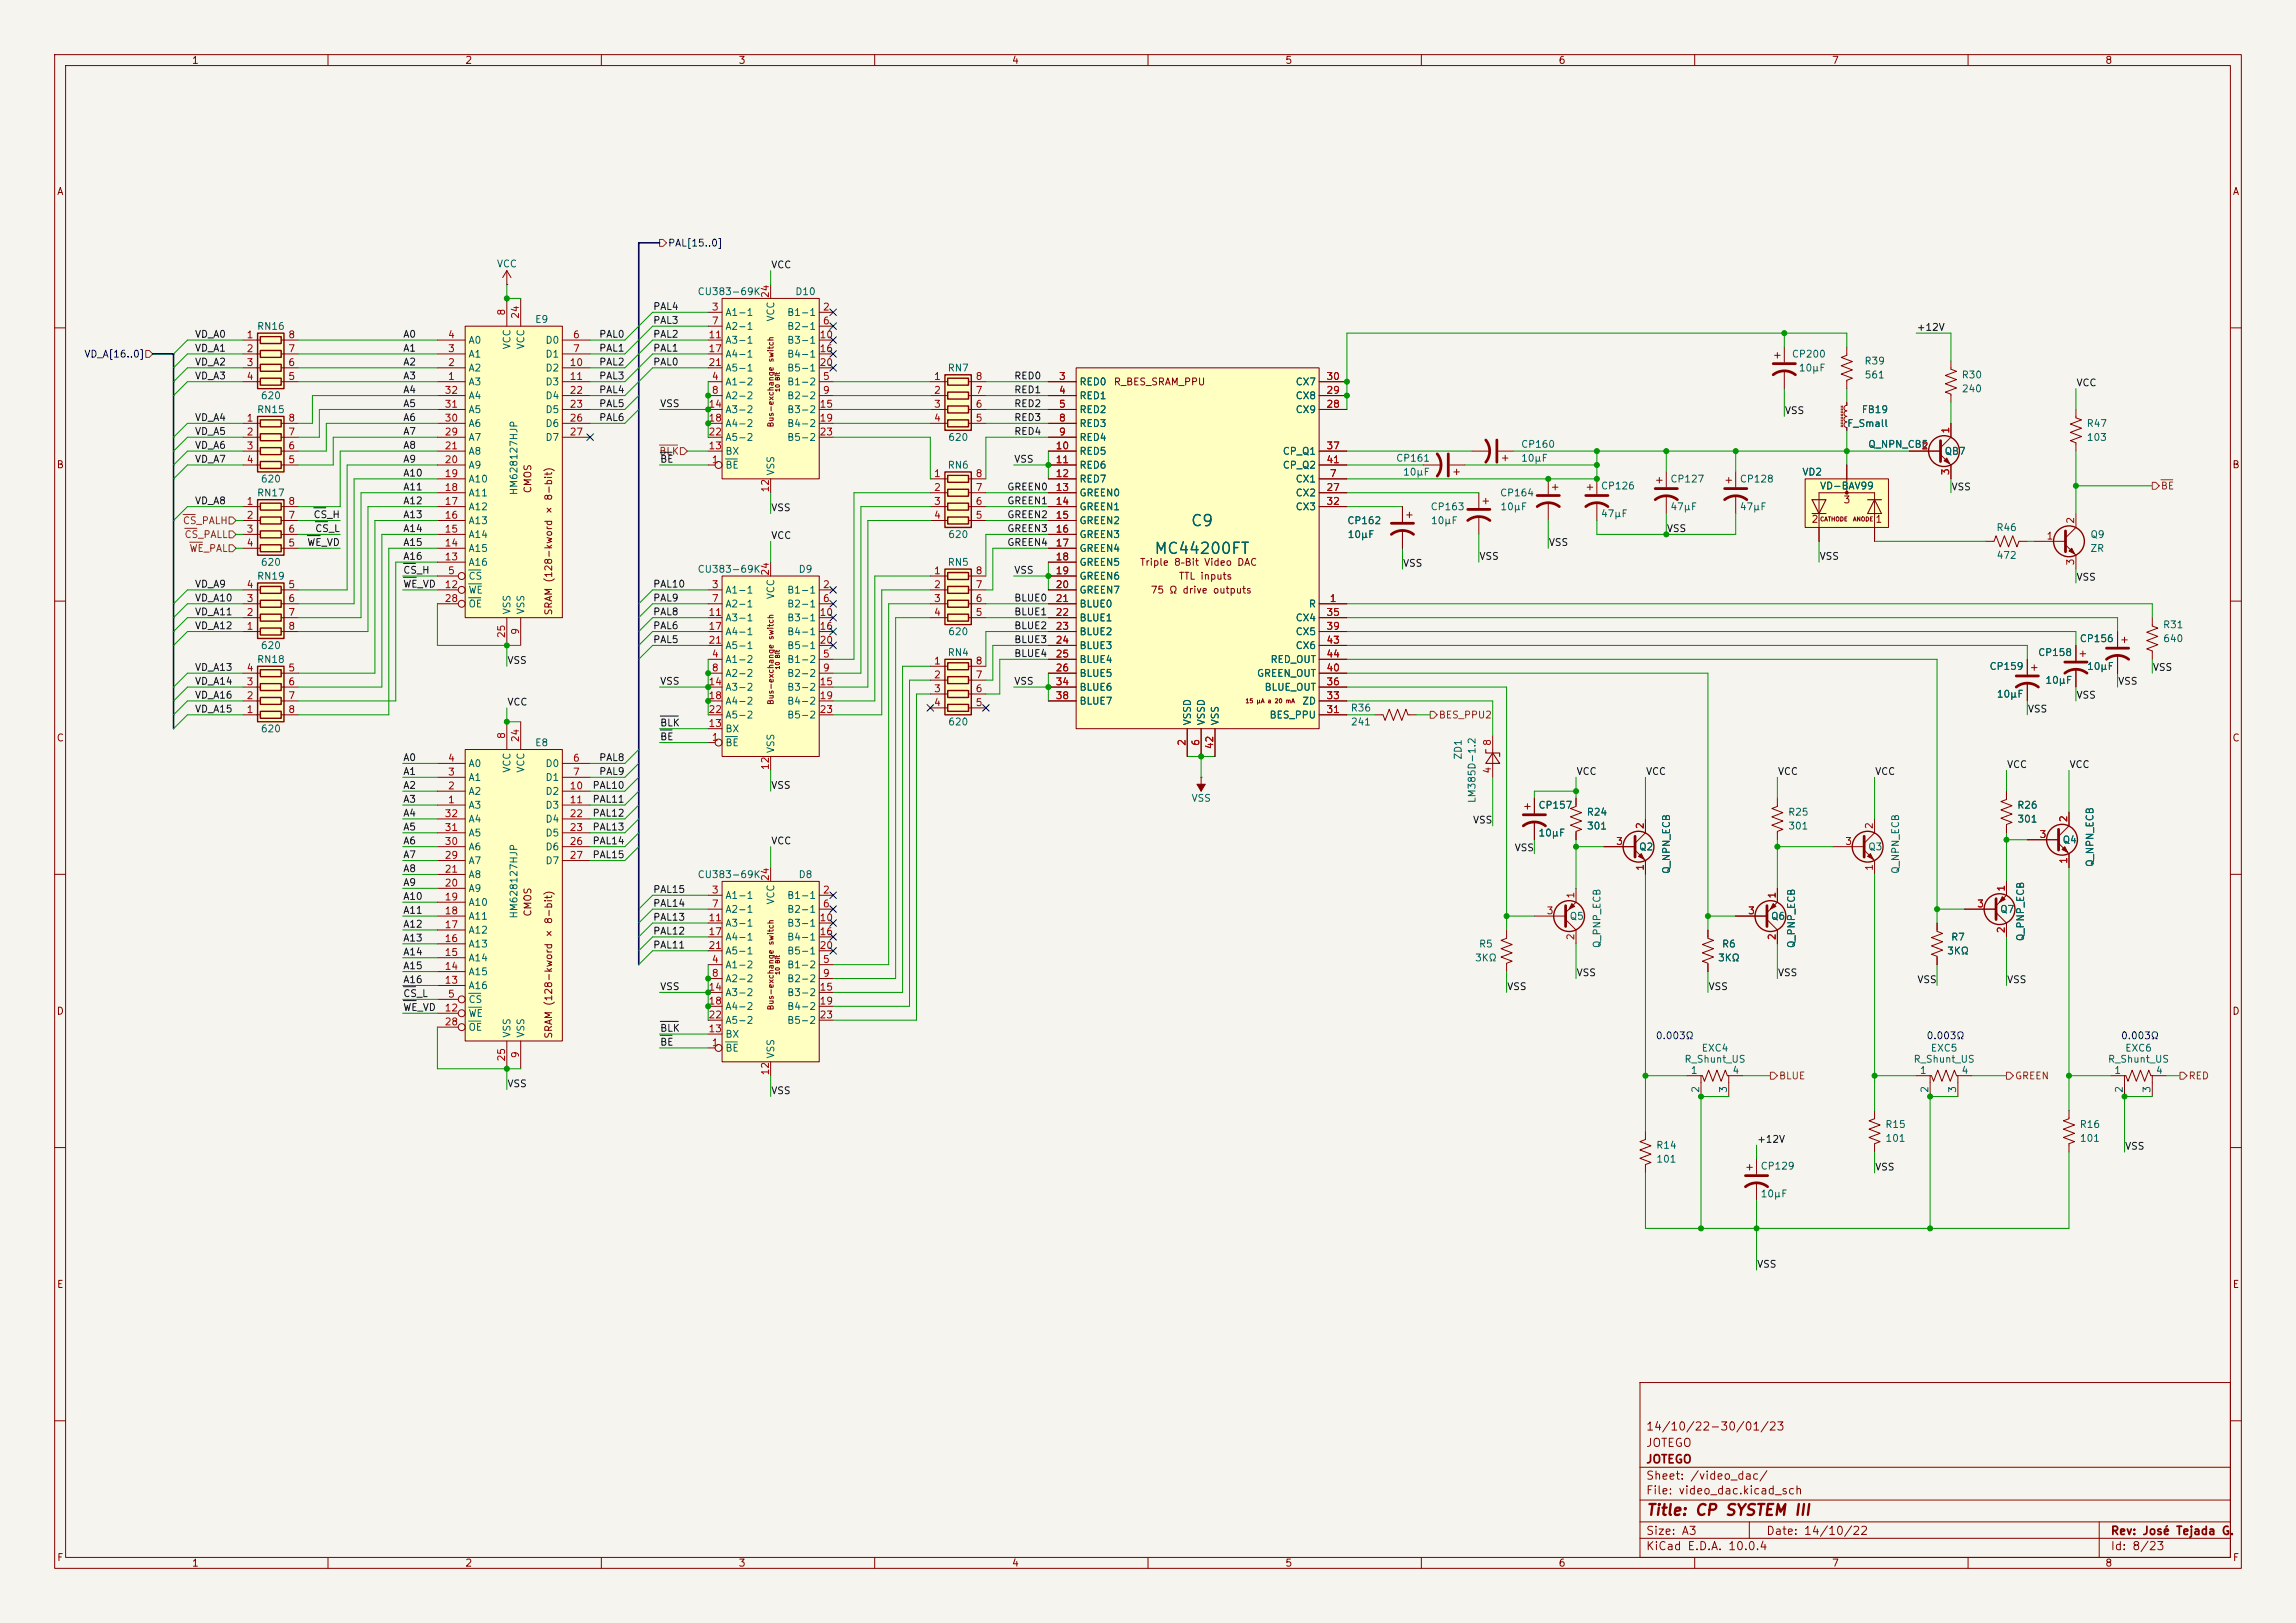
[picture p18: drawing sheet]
<svg xmlns="http://www.w3.org/2000/svg" width="420mm" height="297mm" viewBox="0 0 420 297" stroke-linecap="round" stroke-linejoin="round" font-family="sans-serif">
<defs><g id="words">
<g font-size="2" fill="#006464">
<text x="211" y="101.9">MC44200FT</text>
<text x="217.7" y="96.8">C9</text>
</g>
<text font-size="2" fill="#840000" x="301" y="277.8">Title: CP SYSTEM III</text>
<g font-size="1.5" fill="#840000">
<text x="301" y="262.1">14/10/22-30/01/23</text>
<text x="301" y="268.1">JOTEGO</text>
<text x="301" y="265.1">JOTEGO</text>
<text x="301" y="273.8">File: video_dac.kicad_sch</text>
<text x="301" y="271.1">Sheet: /video_dac/</text>
<text x="301" y="281.2">Size: A3</text>
<text x="323" y="281.2">Date: 14/10/22</text>
<text x="386" y="281.2">Rev: José Tejada G.</text>
<text x="301" y="284">KiCad E.D.A. 10.0.4</text>
<text x="386" y="284">Id: 8/23</text>
</g>
<g font-size="1.3" fill="#840000">
<text x="35" y="12">1</text>
<text x="85" y="12">2</text>
<text x="135" y="12">3</text>
<text x="185" y="12">4</text>
<text x="235" y="12">5</text>
<text x="285" y="12">6</text>
<text x="335" y="12">7</text>
<text x="385" y="12">8</text>
<text x="10.3" y="36">A</text>
<text x="408.3" y="36">A</text>
<text x="203.6" y="70.8">R_BES_SRAM_PPU</text>
<text x="10.3" y="86">B</text>
<text x="408.2" y="86">B</text>
<text x="97.5" y="90.4" transform="rotate(-90 97.5 90.4)">CMOS</text>
<text x="331.3" y="96">2</text>
<text x="337.1" y="92.4">3</text>
<text x="343" y="96">1</text>
<text x="208.4" y="103.8">Triple 8–Bit Video DAC</text>
<text x="215.5" y="106.4">TTL inputs</text>
<text x="101.3" y="112.7" transform="rotate(-90 101.3 112.7)">SRAM (128-kword × 8-bit)</text>
<text x="210.4" y="108.9">75 Ω drive outputs</text>
<text x="10.3" y="136">C</text>
<text x="408.2" y="136">C</text>
<text x="97.5" y="167.8" transform="rotate(-90 97.5 167.8)">CMOS</text>
<text x="10.3" y="186">D</text>
<text x="408.2" y="186">D</text>
<text x="101.3" y="190.2" transform="rotate(-90 101.3 190.2)">SRAM (128-kword × 8-bit)</text>
<text x="10.3" y="236">E</text>
<text x="408.3" y="236">E</text>
<text x="10.3" y="286">F</text>
<text x="35" y="287">1</text>
<text x="85" y="287">2</text>
<text x="135" y="287">3</text>
<text x="185" y="287">4</text>
<text x="235" y="287">5</text>
<text x="285" y="287">6</text>
<text x="335" y="287">7</text>
<text x="385" y="287">8</text>
<text x="408.3" y="286">F</text>
</g>
<g font-size="1.3" fill="#000084">
<text x="122.1" y="45.4">PAL[15..0]</text>
<text x="15.3" y="65.7">VD_A[16..0]</text>
</g>
<g font-size="1.3" fill="#006464">
<text x="90.8" y="49.2">VCC</text>
<text x="97.8" y="59.4">E9</text>
<text x="127.5" y="54.3">CU383-69K</text>
<text x="132.6" y="58.1">A1-1</text>
<text x="141.9" y="58.9" transform="rotate(-90 141.9 58.9)">VCC</text>
<text x="143.9" y="58.1">B1-1</text>
<text x="145.4" y="54.3">D10</text>
<text x="46.9" y="60.7">RN16</text>
<text x="85.6" y="65.7">A1</text>
<text x="85.6" y="63.2">A0</text>
<text x="93.7" y="64" transform="rotate(-90 93.7 64)">VCC</text>
<text x="96.2" y="64" transform="rotate(-90 96.2 64)">VCC</text>
<text x="99.7" y="63.2">D0</text>
<text x="99.7" y="65.7">D1</text>
<text x="132.6" y="60.7">A2-1</text>
<text x="132.6" y="63.2">A3-1</text>
<text x="132.6" y="65.7">A4-1</text>
<text x="143.9" y="60.7">B2-1</text>
<text x="143.9" y="63.2">B3-1</text>
<text x="143.9" y="65.7">B4-1</text>
<text x="327.7" y="65.7">CP200</text>
<text x="85.6" y="70.8">A3</text>
<text x="85.6" y="68.3">A2</text>
<text x="99.7" y="68.3">D2</text>
<text x="99.7" y="70.8">D3</text>
<text x="132.6" y="70.8">A1-2</text>
<text x="132.6" y="68.3">A5-1</text>
<text x="143.9" y="70.8">B1-2</text>
<text x="143.9" y="68.3">B5-1</text>
<text x="173.3" y="68.3">RN7</text>
<text x="197.4" y="70.8">RED0</text>
<text x="236.9" y="70.8">CX7</text>
<text x="328.9" y="68.3">10μF</text>
<text x="341" y="67">R39</text>
<text x="341" y="69.6">561</text>
<text x="358.7" y="69.6">R30</text>
<text x="46.9" y="75.9">RN15</text>
<text x="47.6" y="73.4">620</text>
<text x="85.6" y="75.9">A5</text>
<text x="85.6" y="73.4">A4</text>
<text x="99.7" y="73.4">D4</text>
<text x="99.7" y="75.9">D5</text>
<text x="132.6" y="73.4">A2-2</text>
<text x="132.6" y="75.9">A3-2</text>
<text x="143.9" y="73.4">B2-2</text>
<text x="143.9" y="75.9">B3-2</text>
<text x="197.4" y="73.4">RED1</text>
<text x="197.4" y="75.9">RED2</text>
<text x="236.9" y="75.9">CX9</text>
<text x="236.9" y="73.4">CX8</text>
<text x="340.4" y="75.9">FB19</text>
<text x="358.8" y="72.1">240</text>
<text x="85.6" y="83.5">A8</text>
<text x="85.6" y="81">A7</text>
<text x="85.6" y="78.4">A6</text>
<text x="99.7" y="78.4">D6</text>
<text x="99.7" y="81">D7</text>
<text x="132.6" y="83.5">BX</text>
<text x="132.6" y="78.4">A4-2</text>
<text x="132.6" y="81">A5-2</text>
<text x="143.9" y="78.4">B4-2</text>
<text x="143.9" y="81">B5-2</text>
<text x="173.3" y="81">620</text>
<text x="197.4" y="78.4">RED3</text>
<text x="197.4" y="81">RED4</text>
<text x="197.4" y="83.5">RED5</text>
<text x="234.5" y="83.5">CP_Q1</text>
<text x="278.1" y="82.3">CP160</text>
<text x="337.8" y="78.4">F_Small</text>
<text x="341.6" y="82.3">Q_NPN_CBE</text>
<text x="355.6" y="83.5">QB7</text>
<text x="381.6" y="78.4">R47</text>
<text x="381.6" y="81">103</text>
<text x="47.6" y="88.6">620</text>
<text x="85.6" y="88.6">A10</text>
<text x="85.6" y="86.1">A9</text>
<text x="132.6" y="86.1">BE</text>
<text x="141.9" y="87.1" transform="rotate(-90 141.9 87.1)">VSS</text>
<text x="173.3" y="86.1">RN6</text>
<text x="197.4" y="86.1">RED6</text>
<text x="197.4" y="88.6">RED7</text>
<text x="234.5" y="86.1">CP_Q2</text>
<text x="236.9" y="88.6">CX1</text>
<text x="255.3" y="84.8">CP161</text>
<text x="256.5" y="87.3">10μF</text>
<text x="278.1" y="84.8">10μF</text>
<text x="292.7" y="89.9">CP126</text>
<text x="305.4" y="88.6">CP127</text>
<text x="318.1" y="88.6">CP128</text>
<text x="329.6" y="87.3">VD2</text>
<text x="332.8" y="89.9">VD-BAV99</text>
<text x="46.9" y="91.1">RN17</text>
<text x="85.6" y="93.7">A12</text>
<text x="85.6" y="91.1">A11</text>
<text x="95" y="90.7" transform="rotate(-90 95 90.7)">HM628127HJP</text>
<text x="197.4" y="91.1">GREEN0</text>
<text x="197.4" y="93.7">GREEN1</text>
<text x="236.9" y="91.1">CX2</text>
<text x="236.9" y="93.7">CX3</text>
<text x="261.6" y="93.7">CP163</text>
<text x="274.3" y="91.1">CP164</text>
<text x="274.3" y="93.7">10μF</text>
<text x="292.7" y="95">47μF</text>
<text x="305.4" y="93.7">47μF</text>
<text x="318.1" y="93.7">47μF</text>
<text x="85.6" y="101.3">A15</text>
<text x="85.6" y="98.8">A14</text>
<text x="85.6" y="96.2">A13</text>
<text x="173.3" y="98.8">620</text>
<text x="197.4" y="96.2">GREEN2</text>
<text x="197.4" y="98.8">GREEN3</text>
<text x="197.4" y="101.3">GREEN4</text>
<text x="246.3" y="96.2">CP162</text>
<text x="246.4" y="98.8">10μF</text>
<text x="261.6" y="96.2">10μF</text>
<text x="365.1" y="97.5">R46</text>
<text x="382.3" y="101.3">ZR</text>
<text x="382.3" y="98.8">Q9</text>
<text x="46.9" y="106.4">RN19</text>
<text x="47.6" y="103.8">620</text>
<text x="85.6" y="106.4">CS</text>
<text x="85.6" y="103.8">A16</text>
<text x="127.5" y="105.1">CU383-69K</text>
<text x="146" y="105.1">D9</text>
<text x="173.3" y="103.8">RN5</text>
<text x="197.4" y="103.8">GREEN5</text>
<text x="197.4" y="106.4">GREEN6</text>
<text x="365.1" y="102.6">472</text>
<text x="85.6" y="108.9">WE</text>
<text x="85.6" y="111.5">OE</text>
<text x="93.7" y="112.5" transform="rotate(-90 93.7 112.5)">VSS</text>
<text x="96.2" y="112.5" transform="rotate(-90 96.2 112.5)">VSS</text>
<text x="132.6" y="108.9">A1-1</text>
<text x="132.6" y="111.5">A2-1</text>
<text x="141.9" y="109.7" transform="rotate(-90 141.9 109.7)">VCC</text>
<text x="143.9" y="108.9">B1-1</text>
<text x="143.9" y="111.5">B2-1</text>
<text x="197.4" y="108.9">GREEN7</text>
<text x="197.4" y="111.5">BLUE0</text>
<text x="239.3" y="111.5">R</text>
<text x="47.6" y="119.1">620</text>
<text x="132.6" y="114">A3-1</text>
<text x="132.6" y="116.5">A4-1</text>
<text x="132.6" y="119.1">A5-1</text>
<text x="143.9" y="114">B3-1</text>
<text x="143.9" y="116.5">B4-1</text>
<text x="143.9" y="119.1">B5-1</text>
<text x="173.3" y="116.5">620</text>
<text x="197.4" y="114">BLUE1</text>
<text x="197.4" y="116.5">BLUE2</text>
<text x="197.4" y="119.1">BLUE3</text>
<text x="236.9" y="114">CX4</text>
<text x="236.9" y="116.5">CX5</text>
<text x="236.9" y="119.1">CX6</text>
<text x="380.3" y="117.8">CP156</text>
<text x="395.6" y="115.3">R31</text>
<text x="395.6" y="117.8">640</text>
<text x="46.9" y="121.6">RN18</text>
<text x="132.6" y="121.6">A1-2</text>
<text x="132.6" y="124.2">A2-2</text>
<text x="143.9" y="121.6">B1-2</text>
<text x="143.9" y="124.2">B2-2</text>
<text x="173.3" y="120.4">RN4</text>
<text x="197.4" y="121.6">BLUE4</text>
<text x="197.4" y="124.2">BLUE5</text>
<text x="229.8" y="124.2">GREEN_OUT</text>
<text x="232.3" y="121.6">RED_OUT</text>
<text x="363.8" y="122.9">CP159</text>
<text x="372.7" y="120.4">CP158</text>
<text x="374" y="125.4">10μF</text>
<text x="381.7" y="122.9">10μF</text>
<text x="132.6" y="126.7">A3-2</text>
<text x="132.6" y="129.2">A4-2</text>
<text x="132.6" y="131.8">A5-2</text>
<text x="143.9" y="126.7">B3-2</text>
<text x="143.9" y="129.2">B4-2</text>
<text x="143.9" y="131.8">B5-2</text>
<text x="197.4" y="126.7">BLUE6</text>
<text x="197.4" y="129.2">BLUE7</text>
<text x="231.2" y="126.7">BLUE_OUT</text>
<text x="232.1" y="131.8">BES_PPU</text>
<text x="238.1" y="129.2">ZD</text>
<text x="247" y="130.5">R36</text>
<text x="365.2" y="128">10μF</text>
<text x="47.6" y="134.3">620</text>
<text x="97.8" y="136.9">E8</text>
<text x="132.6" y="136.9">BE</text>
<text x="132.6" y="134.3">BX</text>
<text x="141.9" y="137.9" transform="rotate(-90 141.9 137.9)">VSS</text>
<text x="173.3" y="133.1">620</text>
<text x="218.1" y="132.8" transform="rotate(-90 218.1 132.8)">VSSD</text>
<text x="220.7" y="132.8" transform="rotate(-90 220.7 132.8)">VSSD</text>
<text x="223.2" y="132.8" transform="rotate(-90 223.2 132.8)">VSS</text>
<text x="247" y="133.1">241</text>
<text x="85.6" y="143.2">A1</text>
<text x="85.6" y="140.7">A0</text>
<text x="93.7" y="141.5" transform="rotate(-90 93.7 141.5)">VCC</text>
<text x="96.2" y="141.5" transform="rotate(-90 96.2 141.5)">VCC</text>
<text x="99.7" y="140.7">D0</text>
<text x="99.7" y="143.2">D1</text>
<text x="267.7" y="139.1" transform="rotate(-90 267.7 139.1)">ZD1</text>
<text x="85.6" y="148.3">A3</text>
<text x="85.6" y="145.8">A2</text>
<text x="99.7" y="145.8">D2</text>
<text x="99.7" y="148.3">D3</text>
<text x="217.9" y="147">VSS</text>
<text x="270.2" y="147.1" transform="rotate(-90 270.2 147.1)">LM385D-1.2</text>
<text x="281.3" y="148.3">CP157</text>
<text x="290.2" y="149.6">R24</text>
<text x="327" y="149.6">R25</text>
<text x="368.9" y="148.3">R26</text>
<text x="85.6" y="155.9">A6</text>
<text x="85.6" y="153.4">A5</text>
<text x="85.6" y="150.8">A4</text>
<text x="99.7" y="150.8">D4</text>
<text x="99.7" y="153.4">D5</text>
<text x="99.7" y="155.9">D6</text>
<text x="281.3" y="153.4">10μF</text>
<text x="290.2" y="152.1">301</text>
<text x="299.7" y="155.9">Q2</text>
<text x="327" y="152.1">301</text>
<text x="341.6" y="155.9">Q3</text>
<text x="368.9" y="150.8">301</text>
<text x="377.2" y="154.6">Q4</text>
<text x="85.6" y="161">A8</text>
<text x="85.6" y="158.5">A7</text>
<text x="99.7" y="158.5">D7</text>
<text x="127.5" y="161">CU383-69K</text>
<text x="146" y="161">D8</text>
<text x="305.8" y="160" transform="rotate(-90 305.8 160)">Q_NPN_ECB</text>
<text x="347.7" y="160" transform="rotate(-90 347.7 160)">Q_NPN_ECB</text>
<text x="383.2" y="158.7" transform="rotate(-90 383.2 158.7)">Q_NPN_ECB</text>
<text x="85.6" y="166.1">A10</text>
<text x="85.6" y="163.5">A9</text>
<text x="132.6" y="164.8">A1-1</text>
<text x="132.6" y="167.3">A2-1</text>
<text x="141.9" y="165.6" transform="rotate(-90 141.9 165.6)">VCC</text>
<text x="143.9" y="164.8">B1-1</text>
<text x="143.9" y="167.3">B2-1</text>
<text x="365.8" y="167.3">Q7</text>
<text x="85.6" y="173.7">A13</text>
<text x="85.6" y="171.2">A12</text>
<text x="85.6" y="168.6">A11</text>
<text x="95" y="168.2" transform="rotate(-90 95 168.2)">HM628127HJP</text>
<text x="132.6" y="169.9">A3-1</text>
<text x="132.6" y="172.4">A4-1</text>
<text x="143.9" y="169.9">B3-1</text>
<text x="143.9" y="172.4">B4-1</text>
<text x="270.4" y="173.7">R5</text>
<text x="287" y="168.6">Q5</text>
<text x="293.1" y="173.6" transform="rotate(-90 293.1 173.6)">Q_PNP_ECB</text>
<text x="314.9" y="173.7">R6</text>
<text x="323.9" y="168.6">Q6</text>
<text x="328.6" y="173.6" transform="rotate(-90 328.6 173.6)">Q_PNP_ECB</text>
<text x="356.8" y="172.4">R7</text>
<text x="370.5" y="172.3" transform="rotate(-90 370.5 172.3)">Q_PNP_ECB</text>
<text x="85.6" y="178.8">A15</text>
<text x="85.6" y="176.2">A14</text>
<text x="132.6" y="177.5">A1-2</text>
<text x="132.6" y="175">A5-1</text>
<text x="143.9" y="177.5">B1-2</text>
<text x="143.9" y="175">B5-1</text>
<text x="269.7" y="176.2">3KΩ</text>
<text x="314.2" y="176.2">3KΩ</text>
<text x="356.1" y="175">3KΩ</text>
<text x="85.6" y="183.9">CS</text>
<text x="85.6" y="181.3">A16</text>
<text x="132.6" y="180">A2-2</text>
<text x="132.6" y="182.6">A3-2</text>
<text x="132.6" y="185.1">A4-2</text>
<text x="143.9" y="180">B2-2</text>
<text x="143.9" y="182.6">B3-2</text>
<text x="143.9" y="185.1">B4-2</text>
<text x="85.6" y="186.4">WE</text>
<text x="85.6" y="188.9">OE</text>
<text x="93.7" y="190" transform="rotate(-90 93.7 190)">VSS</text>
<text x="96.2" y="190" transform="rotate(-90 96.2 190)">VSS</text>
<text x="132.6" y="190.2">BX</text>
<text x="132.6" y="187.7">A5-2</text>
<text x="143.9" y="187.7">B5-2</text>
<text x="132.6" y="192.7">BE</text>
<text x="141.9" y="193.8" transform="rotate(-90 141.9 193.8)">VSS</text>
<text x="308" y="194.8">R_Shunt_US</text>
<text x="309.2" y="196.8">1</text>
<text x="311.2" y="192.7">EXC4</text>
<text x="316.8" y="196.8">4</text>
<text x="349.9" y="194.8">R_Shunt_US</text>
<text x="351.1" y="196.8">1</text>
<text x="353.1" y="192.7">EXC5</text>
<text x="358.7" y="196.8">4</text>
<text x="385.5" y="194.8">R_Shunt_US</text>
<text x="386.6" y="196.8">1</text>
<text x="388.6" y="192.7">EXC6</text>
<text x="394.3" y="196.8">4</text>
<text x="311.1" y="200.1" transform="rotate(-90 311.1 200.1)">2</text>
<text x="316.2" y="200.1" transform="rotate(-90 316.2 200.1)">3</text>
<text x="353" y="200.1" transform="rotate(-90 353 200.1)">2</text>
<text x="358.1" y="200.1" transform="rotate(-90 358.1 200.1)">3</text>
<text x="388.6" y="200.1" transform="rotate(-90 388.6 200.1)">2</text>
<text x="393.7" y="200.1" transform="rotate(-90 393.7 200.1)">3</text>
<text x="344.8" y="206.7">R15</text>
<text x="344.8" y="209.3">101</text>
<text x="380.3" y="206.7">R16</text>
<text x="380.4" y="209.3">101</text>
<text x="302.9" y="210.5">R14</text>
<text x="302.9" y="213.1">101</text>
<text x="322" y="214.3">CP129</text>
<text x="322" y="219.4">10μF</text>
</g>
<g font-size="1.3" fill="#0f0f0f">
<text x="141" y="49.4">VCC</text>
<text x="119.4" y="59.6">PAL3</text>
<text x="119.4" y="57">PAL4</text>
<text x="35.6" y="62.1">VD_A0</text>
<text x="35.6" y="64.6">VD_A1</text>
<text x="73.7" y="64.6">A1</text>
<text x="73.7" y="62.1">A0</text>
<text x="109.5" y="64.6">PAL1</text>
<text x="109.5" y="62.1">PAL0</text>
<text x="119.4" y="64.6">PAL1</text>
<text x="119.4" y="62.1">PAL2</text>
<text x="350.5" y="60.8">+12V</text>
<text x="35.6" y="69.7">VD_A3</text>
<text x="35.6" y="67.2">VD_A2</text>
<text x="73.7" y="69.7">A3</text>
<text x="73.7" y="67.2">A2</text>
<text x="109.5" y="67.2">PAL2</text>
<text x="109.5" y="69.7">PAL3</text>
<text x="119.4" y="67.2">PAL0</text>
<text x="185.4" y="69.7">RED0</text>
<text x="379.7" y="71">VCC</text>
<text x="35.6" y="77.3">VD_A4</text>
<text x="73.7" y="77.3">A6</text>
<text x="73.7" y="74.8">A5</text>
<text x="73.7" y="72.3">A4</text>
<text x="109.5" y="77.3">PAL6</text>
<text x="109.5" y="74.8">PAL5</text>
<text x="109.5" y="72.3">PAL4</text>
<text x="120.6" y="74.8">VSS</text>
<text x="185.4" y="72.3">RED1</text>
<text x="185.4" y="77.3">RED3</text>
<text x="185.4" y="74.8">RED2</text>
<text x="326.4" y="76.1">VSS</text>
<text x="35.6" y="79.9">VD_A5</text>
<text x="35.6" y="82.4">VD_A6</text>
<text x="73.7" y="82.4">A8</text>
<text x="73.7" y="79.9">A7</text>
<text x="185.4" y="79.9">RED4</text>
<text x="35.6" y="85">VD_A7</text>
<text x="73.7" y="87.5">A10</text>
<text x="73.7" y="85">A9</text>
<text x="120.6" y="85">BE</text>
<text x="185.4" y="85">VSS</text>
<text x="35.6" y="92.6">VD_A8</text>
<text x="57.2" y="95.1">CS_H</text>
<text x="73.7" y="92.6">A12</text>
<text x="73.7" y="95.1">A13</text>
<text x="73.7" y="90">A11</text>
<text x="141" y="93.9">VSS</text>
<text x="184.1" y="95.1">GREEN2</text>
<text x="184.1" y="92.6">GREEN1</text>
<text x="184.1" y="90">GREEN0</text>
<text x="356.9" y="90">VSS</text>
<text x="56.1" y="100.2">WE_VD</text>
<text x="57.6" y="97.7">CS_L</text>
<text x="73.7" y="100.2">A15</text>
<text x="73.7" y="97.7">A14</text>
<text x="141" y="98.9">VCC</text>
<text x="184.1" y="97.7">GREEN3</text>
<text x="184.1" y="100.2">GREEN4</text>
<text x="283.2" y="100.2">VSS</text>
<text x="304.8" y="97.7">VSS</text>
<text x="35.6" y="107.8">VD_A9</text>
<text x="73.7" y="107.8">WE_VD</text>
<text x="73.7" y="105.3">CS_H</text>
<text x="73.7" y="102.7">A16</text>
<text x="119.4" y="107.8">PAL10</text>
<text x="185.4" y="105.3">VSS</text>
<text x="256.5" y="104">VSS</text>
<text x="270.5" y="102.7">VSS</text>
<text x="332.7" y="102.7">VSS</text>
<text x="379.7" y="106.6">VSS</text>
<text x="35.6" y="110.4">VD_A10</text>
<text x="35.6" y="112.9">VD_A11</text>
<text x="119.4" y="112.9">PAL8</text>
<text x="119.4" y="110.4">PAL9</text>
<text x="185.4" y="110.4">BLUE0</text>
<text x="185.4" y="112.9">BLUE1</text>
<text x="35.6" y="115.4">VD_A12</text>
<text x="119.4" y="115.4">PAL6</text>
<text x="119.4" y="118">PAL5</text>
<text x="185.4" y="115.4">BLUE2</text>
<text x="185.4" y="118">BLUE3</text>
<text x="35.6" y="125.6">VD_A14</text>
<text x="35.6" y="123.1">VD_A13</text>
<text x="92.7" y="121.8">VSS</text>
<text x="120.6" y="125.6">VSS</text>
<text x="185.4" y="125.6">VSS</text>
<text x="185.4" y="120.5">BLUE4</text>
<text x="387.3" y="125.6">VSS</text>
<text x="393.7" y="123.1">VSS</text>
<text x="35.6" y="130.7">VD_A15</text>
<text x="35.6" y="128.1">VD_A16</text>
<text x="92.7" y="129.4">VCC</text>
<text x="370.8" y="130.7">VSS</text>
<text x="379.7" y="128.1">VSS</text>
<text x="120.6" y="135.8">BE</text>
<text x="120.6" y="133.2">BLK</text>
<text x="73.7" y="142.1">A1</text>
<text x="73.7" y="139.6">A0</text>
<text x="109.5" y="139.6">PAL8</text>
<text x="109.5" y="142.1">PAL9</text>
<text x="288.3" y="142.1">VCC</text>
<text x="301" y="142.1">VCC</text>
<text x="325.1" y="142.1">VCC</text>
<text x="342.9" y="142.1">VCC</text>
<text x="367" y="140.8">VCC</text>
<text x="378.5" y="140.8">VCC</text>
<text x="73.7" y="147.2">A3</text>
<text x="73.7" y="149.7">A4</text>
<text x="73.7" y="144.7">A2</text>
<text x="108.3" y="144.7">PAL10</text>
<text x="108.3" y="149.7">PAL12</text>
<text x="108.3" y="147.2">PAL11</text>
<text x="141" y="144.7">VSS</text>
<text x="73.7" y="152.3">A5</text>
<text x="73.7" y="154.8">A6</text>
<text x="108.3" y="154.8">PAL14</text>
<text x="108.3" y="152.3">PAL13</text>
<text x="141" y="154.8">VCC</text>
<text x="269.3" y="151">VSS</text>
<text x="73.7" y="159.9">A8</text>
<text x="73.7" y="157.4">A7</text>
<text x="108.3" y="157.4">PAL15</text>
<text x="277" y="156.1">VSS</text>
<text x="73.7" y="165">A10</text>
<text x="73.7" y="162.4">A9</text>
<text x="73.7" y="167.5">A11</text>
<text x="119.4" y="166.2">PAL14</text>
<text x="119.4" y="163.7">PAL15</text>
<text x="73.7" y="172.6">A13</text>
<text x="73.7" y="170.1">A12</text>
<text x="119.4" y="173.9">PAL11</text>
<text x="119.4" y="168.8">PAL13</text>
<text x="119.4" y="171.3">PAL12</text>
<text x="73.7" y="177.7">A15</text>
<text x="73.7" y="175.1">A14</text>
<text x="288.3" y="178.9">VSS</text>
<text x="325.1" y="178.9">VSS</text>
<text x="73.7" y="180.2">A16</text>
<text x="73.7" y="185.3">WE_VD</text>
<text x="73.7" y="182.8">CS_L</text>
<text x="120.6" y="181.5">VSS</text>
<text x="275.6" y="181.5">VSS</text>
<text x="312.4" y="181.5">VSS</text>
<text x="350.6" y="180.2">VSS</text>
<text x="367" y="180.2">VSS</text>
<text x="120.6" y="191.6">BE</text>
<text x="120.6" y="189.1">BLK</text>
<text x="92.7" y="199.3">VSS</text>
<text x="141" y="200.5">VSS</text>
<text x="321.3" y="209.4">+12V</text>
<text x="342.9" y="214.5">VSS</text>
<text x="388.6" y="210.7">VSS</text>
<text x="321.3" y="232.3">VSS</text>
</g>
<g font-size="1.3" fill="#a90000">
<text x="92.7" y="57.9" transform="rotate(-90 92.7 57.9)">8</text>
<text x="95.2" y="58.5" transform="rotate(-90 95.2 58.5)">24</text>
<text x="130.1" y="57.1">3</text>
<text x="130.1" y="59.7">7</text>
<text x="140.9" y="54.7" transform="rotate(-90 140.9 54.7)">24</text>
<text x="150.4" y="57.1">2</text>
<text x="150.4" y="59.7">6</text>
<text x="45" y="62.2">1</text>
<text x="45" y="64.7">2</text>
<text x="52.6" y="64.7">7</text>
<text x="52.6" y="62.2">8</text>
<text x="81.8" y="64.7">3</text>
<text x="81.8" y="62.2">4</text>
<text x="104.7" y="62.2">6</text>
<text x="104.7" y="64.7">7</text>
<text x="129.5" y="62.2">11</text>
<text x="129.5" y="64.7">17</text>
<text x="149.8" y="62.2">10</text>
<text x="149.8" y="64.7">16</text>
<text x="45" y="67.3">3</text>
<text x="45" y="69.8">4</text>
<text x="52.6" y="69.8">5</text>
<text x="52.6" y="67.3">6</text>
<text x="81.8" y="69.8">1</text>
<text x="81.8" y="67.3">2</text>
<text x="104.1" y="67.3">10</text>
<text x="104.1" y="69.8">11</text>
<text x="129.5" y="67.3">21</text>
<text x="130.1" y="69.8">4</text>
<text x="149.8" y="67.3">20</text>
<text x="150.4" y="69.8">5</text>
<text x="170.7" y="69.8">1</text>
<text x="178.4" y="69.8">8</text>
<text x="193.6" y="69.8">3</text>
<text x="242.5" y="69.8">30</text>
<text x="45" y="77.4">1</text>
<text x="52.6" y="77.4">8</text>
<text x="81.2" y="77.4">30</text>
<text x="81.2" y="74.9">31</text>
<text x="81.2" y="72.4">32</text>
<text x="104.1" y="72.4">22</text>
<text x="104.1" y="74.9">23</text>
<text x="104.1" y="77.4">26</text>
<text x="129.5" y="74.9">14</text>
<text x="129.5" y="77.4">18</text>
<text x="130.1" y="72.4">8</text>
<text x="149.8" y="74.9">15</text>
<text x="149.8" y="77.4">19</text>
<text x="150.4" y="72.4">9</text>
<text x="170.7" y="72.4">2</text>
<text x="170.7" y="74.9">3</text>
<text x="170.7" y="77.4">4</text>
<text x="178.4" y="77.4">5</text>
<text x="178.4" y="74.9">6</text>
<text x="178.4" y="72.4">7</text>
<text x="193.6" y="72.4">4</text>
<text x="193.6" y="74.9">5</text>
<text x="193.6" y="77.4">8</text>
<text x="242.5" y="74.9">28</text>
<text x="242.5" y="72.4">29</text>
<text x="45" y="80">2</text>
<text x="45" y="82.5">3</text>
<text x="52.6" y="82.5">6</text>
<text x="52.6" y="80">7</text>
<text x="81.2" y="82.5">21</text>
<text x="81.2" y="80">29</text>
<text x="104.1" y="80">27</text>
<text x="129.5" y="82.5">13</text>
<text x="129.5" y="80">22</text>
<text x="149.8" y="80">23</text>
<text x="193" y="82.5">10</text>
<text x="193.6" y="80">9</text>
<text x="242.5" y="82.5">37</text>
<text x="351.4" y="82.5">2</text>
<text x="356.8" y="79.4" transform="rotate(-90 356.8 79.4)">1</text>
<text x="45" y="85.1">4</text>
<text x="52.6" y="85.1">5</text>
<text x="81.2" y="87.6">19</text>
<text x="81.2" y="85.1">20</text>
<text x="130.1" y="85.1">1</text>
<text x="170.7" y="87.6">1</text>
<text x="178.4" y="87.6">8</text>
<text x="193" y="85.1">11</text>
<text x="193" y="87.6">12</text>
<text x="242.5" y="85.1">41</text>
<text x="243.1" y="87.6">7</text>
<text x="356.8" y="87.1" transform="rotate(-90 356.8 87.1)">3</text>
<text x="45" y="92.7">1</text>
<text x="45" y="95.2">2</text>
<text x="52.6" y="95.2">7</text>
<text x="52.6" y="92.7">8</text>
<text x="81.2" y="95.2">16</text>
<text x="81.2" y="92.7">17</text>
<text x="81.2" y="90.1">18</text>
<text x="140.9" y="90.2" transform="rotate(-90 140.9 90.2)">12</text>
<text x="170.7" y="90.1">2</text>
<text x="170.7" y="92.7">3</text>
<text x="170.7" y="95.2">4</text>
<text x="178.4" y="95.2">5</text>
<text x="178.4" y="92.7">6</text>
<text x="178.4" y="90.1">7</text>
<text x="193" y="90.1">13</text>
<text x="193" y="92.7">14</text>
<text x="193" y="95.2">15</text>
<text x="242.5" y="90.1">27</text>
<text x="242.5" y="92.7">32</text>
<text x="379.7" y="96" transform="rotate(-90 379.7 96)">2</text>
<text x="45" y="97.8">3</text>
<text x="45" y="100.3">4</text>
<text x="52.6" y="100.3">5</text>
<text x="52.6" y="97.8">6</text>
<text x="81.2" y="100.3">14</text>
<text x="81.2" y="97.8">15</text>
<text x="193" y="97.8">16</text>
<text x="193" y="100.3">17</text>
<text x="374.3" y="99">1</text>
<text x="45" y="107.9">4</text>
<text x="52.6" y="107.9">5</text>
<text x="81.2" y="107.9">12</text>
<text x="81.2" y="102.8">13</text>
<text x="81.8" y="105.4">5</text>
<text x="130.1" y="107.9">3</text>
<text x="140.9" y="105.5" transform="rotate(-90 140.9 105.5)">24</text>
<text x="150.4" y="107.9">2</text>
<text x="170.7" y="105.4">1</text>
<text x="170.7" y="107.9">2</text>
<text x="178.4" y="107.9">7</text>
<text x="178.4" y="105.4">8</text>
<text x="193" y="102.8">18</text>
<text x="193" y="105.4">19</text>
<text x="193" y="107.9">20</text>
<text x="379.7" y="103.6" transform="rotate(-90 379.7 103.6)">3</text>
<text x="45" y="113">2</text>
<text x="45" y="110.5">3</text>
<text x="52.6" y="110.5">6</text>
<text x="52.6" y="113">7</text>
<text x="81.2" y="110.5">28</text>
<text x="129.5" y="113">11</text>
<text x="130.1" y="110.5">7</text>
<text x="149.8" y="113">10</text>
<text x="150.4" y="110.5">6</text>
<text x="170.7" y="110.5">3</text>
<text x="170.7" y="113">4</text>
<text x="178.4" y="113">5</text>
<text x="178.4" y="110.5">6</text>
<text x="193" y="110.5">21</text>
<text x="193" y="113">22</text>
<text x="242.5" y="113">35</text>
<text x="243.1" y="110.5">1</text>
<text x="45" y="115.5">1</text>
<text x="52.6" y="115.5">8</text>
<text x="92.7" y="116.9" transform="rotate(-90 92.7 116.9)">25</text>
<text x="95.2" y="116.3" transform="rotate(-90 95.2 116.3)">9</text>
<text x="129.5" y="115.5">17</text>
<text x="129.5" y="118.1">21</text>
<text x="149.8" y="115.5">16</text>
<text x="149.8" y="118.1">20</text>
<text x="193" y="115.5">23</text>
<text x="193" y="118.1">24</text>
<text x="242.5" y="115.5">39</text>
<text x="242.5" y="118.1">43</text>
<text x="45" y="125.7">3</text>
<text x="45" y="123.2">4</text>
<text x="52.6" y="123.2">5</text>
<text x="52.6" y="125.7">6</text>
<text x="129.5" y="125.7">14</text>
<text x="130.1" y="120.6">4</text>
<text x="130.1" y="123.2">8</text>
<text x="149.8" y="125.7">15</text>
<text x="150.4" y="120.6">5</text>
<text x="150.4" y="123.2">9</text>
<text x="170.7" y="121.9">1</text>
<text x="170.7" y="124.4">2</text>
<text x="178.4" y="124.4">7</text>
<text x="178.4" y="121.9">8</text>
<text x="193" y="120.6">25</text>
<text x="193" y="123.2">26</text>
<text x="193" y="125.7">34</text>
<text x="242.5" y="125.7">36</text>
<text x="242.5" y="123.2">40</text>
<text x="242.5" y="120.6">44</text>
<text x="45" y="130.8">1</text>
<text x="45" y="128.2">2</text>
<text x="52.6" y="128.2">7</text>
<text x="52.6" y="130.8">8</text>
<text x="129.5" y="128.2">18</text>
<text x="129.5" y="130.8">22</text>
<text x="149.8" y="128.2">19</text>
<text x="149.8" y="130.8">23</text>
<text x="170.7" y="127">3</text>
<text x="170.7" y="129.5">4</text>
<text x="178.4" y="129.5">5</text>
<text x="178.4" y="127">6</text>
<text x="193" y="128.2">38</text>
<text x="242.5" y="130.8">31</text>
<text x="242.5" y="128.2">33</text>
<text x="92.7" y="135.3" transform="rotate(-90 92.7 135.3)">8</text>
<text x="95.2" y="135.9" transform="rotate(-90 95.2 135.9)">24</text>
<text x="129.5" y="133.3">13</text>
<text x="130.1" y="135.9">1</text>
<text x="217.1" y="136.6" transform="rotate(-90 217.1 136.6)">2</text>
<text x="219.7" y="136.6" transform="rotate(-90 219.7 136.6)">6</text>
<text x="222.2" y="137.2" transform="rotate(-90 222.2 137.2)">42</text>
<text x="273" y="136.6" transform="rotate(-90 273 136.6)">8</text>
<text x="81.8" y="142.2">3</text>
<text x="81.8" y="139.7">4</text>
<text x="104.7" y="139.7">6</text>
<text x="104.7" y="142.2">7</text>
<text x="140.9" y="141" transform="rotate(-90 140.9 141)">12</text>
<text x="273" y="141.7" transform="rotate(-90 273 141.7)">4</text>
<text x="81.2" y="149.8">32</text>
<text x="81.8" y="147.3">1</text>
<text x="81.8" y="144.8">2</text>
<text x="104.1" y="144.8">10</text>
<text x="104.1" y="147.3">11</text>
<text x="104.1" y="149.8">22</text>
<text x="81.2" y="154.9">30</text>
<text x="81.2" y="152.4">31</text>
<text x="104.1" y="152.4">23</text>
<text x="104.1" y="154.9">26</text>
<text x="295.5" y="154.9">3</text>
<text x="301" y="151.8" transform="rotate(-90 301 151.8)">2</text>
<text x="337.4" y="154.9">3</text>
<text x="342.9" y="151.8" transform="rotate(-90 342.9 151.8)">2</text>
<text x="373" y="153.6">3</text>
<text x="378.4" y="150.6" transform="rotate(-90 378.4 150.6)">2</text>
<text x="81.2" y="160">21</text>
<text x="81.2" y="157.5">29</text>
<text x="104.1" y="157.5">27</text>
<text x="140.9" y="161.3" transform="rotate(-90 140.9 161.3)">24</text>
<text x="301" y="159.5" transform="rotate(-90 301 159.5)">1</text>
<text x="342.9" y="159.5" transform="rotate(-90 342.9 159.5)">1</text>
<text x="378.4" y="158.2" transform="rotate(-90 378.4 158.2)">1</text>
<text x="81.2" y="167.6">18</text>
<text x="81.2" y="165.1">19</text>
<text x="81.2" y="162.5">20</text>
<text x="130.1" y="163.8">3</text>
<text x="130.1" y="166.3">7</text>
<text x="150.4" y="163.8">2</text>
<text x="150.4" y="166.3">6</text>
<text x="282.8" y="167.6">3</text>
<text x="288.3" y="164.5" transform="rotate(-90 288.3 164.5)">1</text>
<text x="319.7" y="167.6">3</text>
<text x="325.1" y="164.5" transform="rotate(-90 325.1 164.5)">1</text>
<text x="361.6" y="166.3">3</text>
<text x="367" y="163.3" transform="rotate(-90 367 163.3)">1</text>
<text x="81.2" y="172.7">16</text>
<text x="81.2" y="170.2">17</text>
<text x="129.5" y="168.9">11</text>
<text x="129.5" y="171.4">17</text>
<text x="129.5" y="174">21</text>
<text x="149.8" y="168.9">10</text>
<text x="149.8" y="171.4">16</text>
<text x="149.8" y="174">20</text>
<text x="288.3" y="172.2" transform="rotate(-90 288.3 172.2)">2</text>
<text x="325.1" y="172.2" transform="rotate(-90 325.1 172.2)">2</text>
<text x="367" y="170.9" transform="rotate(-90 367 170.9)">2</text>
<text x="81.2" y="177.8">14</text>
<text x="81.2" y="175.2">15</text>
<text x="130.1" y="176.5">4</text>
<text x="130.1" y="179">8</text>
<text x="150.4" y="176.5">5</text>
<text x="150.4" y="179">9</text>
<text x="81.2" y="185.4">12</text>
<text x="81.2" y="180.3">13</text>
<text x="81.8" y="182.9">5</text>
<text x="129.5" y="181.6">14</text>
<text x="129.5" y="184.1">18</text>
<text x="149.8" y="181.6">15</text>
<text x="149.8" y="184.1">19</text>
<text x="81.2" y="187.9">28</text>
<text x="129.5" y="189.2">13</text>
<text x="129.5" y="186.7">22</text>
<text x="130.1" y="191.7">1</text>
<text x="149.8" y="186.7">23</text>
<text x="92.7" y="194.4" transform="rotate(-90 92.7 194.4)">25</text>
<text x="95.2" y="193.7" transform="rotate(-90 95.2 193.7)">9</text>
<text x="140.9" y="196.9" transform="rotate(-90 140.9 196.9)">12</text>
</g>
<g font-size="1.3" fill="#725600">
<text x="120.5" y="83.5">BLK</text>
<text x="395.2" y="89.9">BE</text>
<text x="33.4" y="96.2">CS_PALH</text>
<text x="33.7" y="98.8">CS_PALL</text>
<text x="34.6" y="101.3">WE_PAL</text>
<text x="263.1" y="131.8">BES_PPU2</text>
<text x="325.3" y="197.8">BLUE</text>
<text x="368.5" y="197.8">GREEN</text>
<text x="400.2" y="197.8">RED</text>
</g>
<g font-size="1.3" fill="#0000c2">
<text x="302.8" y="190.5">0.003Ω</text>
<text x="352.3" y="190.5">0.003Ω</text>
<text x="387.9" y="190.5">0.003Ω</text>
</g>
<g font-size="1" fill="#840000">
<text x="141.7" y="78.3" transform="rotate(-90 141.7 78.3)">Bus-exchange switch</text>
<text x="141.7" y="129.1" transform="rotate(-90 141.7 129.1)">Bus-exchange switch</text>
<text x="141.7" y="185" transform="rotate(-90 141.7 185)">Bus-exchange switch</text>
</g>
<g font-size=".8" fill="#840000">
<text x="142.8" y="71.8" transform="rotate(-90 142.8 71.8)">10 Bit</text>
<text x="332.9" y="95.6">CATHODE</text>
<text x="338.9" y="95.6">ANODE</text>
<text x="142.8" y="122.6" transform="rotate(-90 142.8 122.6)">10 Bit</text>
<text x="227.7" y="128.9">15 μA a 20 mA</text>
<text x="142.8" y="178.5" transform="rotate(-90 142.8 178.5)">10 Bit</text>
</g>
</g></defs>
<path d="M0 0h420v297h-420z" fill="#f5f4ef" stroke="#f5f4ef" stroke-width=".18"/>
<g fill="none" stroke="#840000" stroke-width=".18">
<path d="M10 10h400v277h-400zM12 12h396v273h-396zM60 10v2M110 10v2M160 10v2M210 10v2M260 10v2M310 10v2M360 10v2M10 60h2M408 60h2M10 110h2"/>
<path d="M408 110h2M251.5 130.8h1.5l.4 1 .7-2 .8 2 .8-2 .7 2 .8-2 .4 1h1.5M10 160h2M408 160h2M312.4 170.2v1.5l1 .4-2 .7 2 .8-2 .8 2 .7-2 .8 1 .4v1.5M10 210h2M408 210h2M300 253h108v32h-108zM10 260h2M300 278.5h108M300 274.5h108M300 268.5h108"/>
<path d="M320 278.5v3M384 278.5v6.5M408 260h2M60 285v2M110 285v2M160 285v2M210 285v2M260 285v2M300 281.5h108M310 285v2M360 285v2"/>
</g>
<path d="M172.8 104.1h4.9v10.2h-4.9z" fill="#ffffc2"/>
<path d="M172.8 104.1h4.9v10.2h-4.9zM173.4 104.8h3.8v1.2h-3.8zM173.4 107.3h3.8v1.3h-3.8zM173.4 109.9h3.8v1.2h-3.8zM173.4 112.4h3.8v1.3h-3.8z" fill="none" stroke="#840000" stroke-width=".25"/>
<path d="M170.2 105.4h3.2M170.2 108h3.2M170.2 110.5h3.2M170.2 113h3.2M177.2 105.4h3.1M177.2 108h3.1M177.2 110.5h3.1M177.2 113h3.1M278.9 147.6h1M279.4 147.1v1M280.7 146.1v2.7M280.7 150.4v3.3" fill="none" stroke="#840000" stroke-width=".18"/>
<path d="M278.6 151.1a3.3 3.3 0 0 1 4.1 0M278.6 149.1h4.1" fill="none" stroke="#840000" stroke-width=".51"/>
<path d="M172.8 68.6h4.9v10.1h-4.9z" fill="#ffffc2"/>
<path d="M172.8 68.6h4.9v10.1h-4.9zM173.4 69.2h3.8v1.3h-3.8zM173.4 71.8h3.8v1.2h-3.8zM173.4 74.3h3.8v1.3h-3.8zM173.4 76.8h3.8v1.3h-3.8z" fill="none" stroke="#840000" stroke-width=".25"/>
<g fill="none" stroke="#840000" stroke-width=".18">
<path d="M170.2 69.9h3.2M170.2 72.4h3.2M170.2 74.9h3.2M170.2 77.5h3.2M177.2 69.9h3.1M177.2 72.4h3.1M177.2 74.9h3.1M177.2 77.5h3.1M275.6 170.2v1.5l-1 .4 2 .7-2 .8 2 .8-2 .7 2 .8-1 .4v1.5M319.5 213.6h1M320 213.1v1M321.3 212.1v2.8"/>
<path d="M321.3 216.4v3.3"/>
</g>
<path d="M319.3 217.2a3.3 3.3 0 0 1 4 0M319.3 215.1h4" fill="none" stroke="#840000" stroke-width=".51"/>
<path d="M172.8 120.7h4.9v10.1h-4.9z" fill="#ffffc2"/>
<g fill="none" stroke="#840000" stroke-width=".25">
<path d="M172.8 120.7h4.9v10.1h-4.9zM173.4 121.3h3.8v1.3h-3.8zM173.4 123.8h3.8v1.3h-3.8zM173.4 126.4h3.8v1.2h-3.8zM173.4 128.9h3.8v1.3h-3.8z"/>
<circle cx="287" cy="167.6" r="2.82"/>
</g>
<path d="M170.2 121.9h3.2M170.2 124.5h3.2M170.2 127h3.2M170.2 129.5h3.2M177.2 121.9h3.1M177.2 124.5h3.1M177.2 127h3.1M177.2 129.5h3.1M280.7 167.6h5.7M286.4 168.3l1.9 1.9v2.5M288.3 162.6v2.5l-1.9 1.9" fill="none" stroke="#840000" stroke-width=".18"/>
<path d="M286.4 165.7v3.8" fill="none" stroke="#840000" stroke-width=".51"/>
<path d="M287.5 165.4l.5 .5-1 .5z" fill="#840000" stroke="#840000" stroke-width=".18"/>
<path d="M196.8 67.3h44.5v66.1h-44.5z" fill="#ffffc2"/>
<g fill="none" stroke="#840000" stroke-width=".18">
<path d="M92.7 52.1h.1M92.7 49.5l-.8 1.3M92.7 49.5l.8 1.3M92.7 49.5v2.6M191.8 69.9h5M191.8 72.4h5M191.8 74.9h5M191.8 77.5h5M196.8 67.3h44.5v66.1h-44.5zM241.3 69.9h5.1M241.3 72.4h5.1M241.3 74.9h5.1"/>
<path d="M356.9 77.5v2.5l-1.9 1.9M379.7 74.9v1.6l1 .3-2 .8 2 .8-2 .7 2 .8-2 .7 1 .4v1.6M191.8 87.6h5M191.8 80h5M191.8 82.6h5M191.8 85.1h5M191.8 90.2h5M191.8 92.7h5M191.8 95.3h5M191.8 97.8h5M241.3 87.6h5.1M241.3 82.6h5.1"/>
<path d="M241.3 85.1h5.1M241.3 90.2h5.1M241.3 92.7h5.1M349.2 82.6h5.8M355 83.2l1.9 1.9v2.5M363.2 99.1h1.5l.4-1.1 .8 2.1 .7-2.1 .8 2.1 .8-2.1 .7 2.1 .4-1h1.5M372.1 99.1h5.7M377.8 99.7l1.9 1.9v2.5M379.7 94v2.5l-1.9 1.9M191.8 110.5h5M191.8 100.3h5M191.8 102.9h5"/>
<path d="M191.8 105.4h5M191.8 108h5M191.8 113h5M191.8 115.6h5M191.8 118.1h5M241.3 110.5h5.1M241.3 113h5.1M241.3 115.6h5.1M241.3 118.1h5.1M191.8 120.7h5M191.8 123.2h5M191.8 128.3h5"/>
<path d="M191.8 125.7h5M217.2 133.4v5M219.7 133.4v5M222.2 133.4v5M241.3 120.7h5.1M241.3 123.2h5.1M241.3 130.8h5.1M241.3 128.3h5.1M241.3 125.7h5.1M219.7 142.2h.1M219.7 142.2v2.6M308.6 196.9h2.8l.4 1 .7-2.1 .8 2.1 .8-2.1 .7 2.1 .8-2.1 .4 1.1h2.8"/>
<path d="M311.1 196.9v3.8M316.2 196.9v3.8"/>
</g>
<path d="M355 80.6v3.9M377.8 97.2v3.8" fill="none" stroke="#840000" stroke-width=".51"/>
<g fill="none" stroke="#840000" stroke-width=".25">
<circle cx="355.6" cy="82.5" r="2.82"/>
<circle cx="378.5" cy="99.1" r="2.82"/>
</g>
<g fill="#840000" stroke="#840000" stroke-width=".18">
<path d="M378.5 100.8l.5-.5 .5 1z"/>
<path d="M218.9 143.5h1.6l-.8 1.3z"/>
<path d="M355.6 84.3l.5-.5 .5 1z"/>
</g>
<path d="M132.1 105.4h17.8v33h-17.8z" fill="#ffffc2"/>
<g fill="none" stroke="#840000" stroke-width=".18">
<path d="M129.5 108h2.6M129.5 110.5h2.6M129.5 113h2.6M129.5 115.6h2.6M129.5 118.1h2.6M132.1 105.4h17.8v33h-17.8zM141 102.9v2.5M149.9 108h2.5M149.9 110.5h2.5M149.9 113h2.5M149.9 115.6h2.5M149.9 118.1h2.5"/>
<path d="M129.5 135.9h1.3M129.5 120.7h2.6M129.5 123.2h2.6M129.5 133.4h2.6M129.5 125.7h2.6M129.5 128.3h2.6M129.5 130.8h2.6M141 138.4v2.6M149.9 120.7h2.5M149.9 123.2h2.5M149.9 125.7h2.5M149.9 128.3h2.5"/>
<path d="M149.9 130.8h2.5M317.5 167.6h5.7M323.2 168.3l1.9 1.9v2.5M325.1 162.6v2.5l-1.9 1.9"/>
<circle cx="131.4" cy="135.9" r=".63"/>
</g>
<path d="M132.7 134.8h2.2" fill="none" stroke="#006464" stroke-width=".18"/>
<path d="M323.2 165.7v3.8" fill="none" stroke="#840000" stroke-width=".51"/>
<circle cx="323.8" cy="167.6" r="2.82" fill="none" stroke="#840000" stroke-width=".25"/>
<path d="M324.4 165.4l.5 .5-1.1 .5z" fill="#840000" stroke="#840000" stroke-width=".18"/>
<path d="M132.1 161.3h17.8v33h-17.8z" fill="#ffffc2"/>
<g fill="none" stroke="#840000" stroke-width=".18">
<path d="M315.7 87.9h1M316.2 87.4v1M317.5 86.4v2.8M317.5 90.7v3.3M141 158.8v2.5M129.5 163.8h2.6M129.5 176.5h2.6M129.5 166.4h2.6M129.5 179.1h2.6M129.5 168.9h2.6M129.5 171.5h2.6M129.5 174h2.6"/>
<path d="M132.1 161.3h17.8v33h-17.8zM149.9 163.8h2.5M149.9 176.5h2.5M149.9 166.4h2.5M149.9 179.1h2.5M149.9 168.9h2.5M149.9 171.5h2.5M149.9 174h2.5M129.5 191.8h1.3M129.5 189.2h2.6M129.5 181.6h2.6M129.5 184.2h2.6"/>
<path d="M129.5 186.7h2.6M141 194.3v2.6M149.9 181.6h2.5M149.9 184.2h2.5M149.9 186.7h2.5"/>
<circle cx="131.4" cy="191.8" r=".63"/>
</g>
<path d="M132.7 190.7h2.2" fill="none" stroke="#006464" stroke-width=".18"/>
<path d="M315.5 91.4a3.3 3.3 0 0 1 4 0M315.5 89.4h4" fill="none" stroke="#840000" stroke-width=".51"/>
<path d="M330.2 87.6h15.2v8.9h-15.2z" fill="#ffffc2"/>
<g fill="none" stroke="#840000" stroke-width=".18">
<path d="M336.8 74.3v.2M336.8 74.8v.3M336.8 75.3v.3M336.8 75.8v.3M336.8 76.3v.3M336.8 76.8v.3M336.8 77.3v.3M336.8 77.9v.2M337.1 74.3v.2M337.1 74.8v.3M337.1 75.3v.3M337.1 75.8v.3"/>
<path d="M337.1 76.3v.3M337.1 76.8v.3M337.1 77.3v.3M337.1 77.9v.2M337.8 73.7v.5l-.3 .1-.2 .4 .2 .3 .3 .2-.3 .1-.2 .2 .1 .5 .4 .2-.3 .1-.2 .4 .2 .4 .3 .1-.3 .1-.2 .4 .1 .3 .4 .2v.5M303 87.9h1M303.5 87.4v1M304.8 86.4v2.8M304.8 90.7v3.3M330.2 87.6h15.2v8.9h-15.2zM332.7 99.1v-8.9h10.2v8.9M337.8 85.1v5.1"/>
</g>
<path d="M331.5 94h2.5M331.5 91.4h2.5l-1.3 2.6zM341.6 91.4h2.6M342.9 91.4l1.3 2.6h-2.6z" fill="none" stroke="#840000" stroke-width=".2"/>
<circle cx="337.8" cy="90.2" r=".25" fill="#840000" stroke="#840000" stroke-width=".18"/>
<path d="M302.8 91.4a3.3 3.3 0 0 1 4 0M302.8 89.4h4" fill="none" stroke="#840000" stroke-width=".51"/>
<path d="M47.1 61h4.8v10.1h-4.8z" fill="#ffffc2"/>
<path d="M47.1 61h4.8v10.1h-4.8zM47.6 61.6h3.8v1.3h-3.8zM47.6 64.1h3.8v1.3h-3.8zM47.6 66.7h3.8v1.2h-3.8zM47.6 69.2h3.8v1.3h-3.8z" fill="none" stroke="#840000" stroke-width=".25"/>
<g fill="none" stroke="#840000" stroke-width=".18">
<path d="M44.4 62.2h3.2M44.4 64.8h3.2M44.4 67.3h3.2M44.4 69.9h3.2M51.4 62.2h3.2M51.4 64.8h3.2M51.4 67.3h3.2M51.4 69.9h3.2M290.3 89.2h1M290.8 88.6v1.1M292.1 87.6v2.8M292.1 91.9v3.4"/>
<path d="M387.3 115.6v2.8M387.3 119.9v3.3M388.1 117.1h1M388.6 116.6v1M393.7 113v1.6l1 .3-2 .8 2 .8-2 .7 2 .8-2 .7 1 .4v1.6"/>
</g>
<path d="M290.1 92.7a3.3 3.3 0 0 1 4 0M290.1 90.7h4M385.3 118.6h4.1M385.3 120.7a3.3 3.3 0 0 1 4.1 0" fill="none" stroke="#840000" stroke-width=".51"/>
<path d="M47.1 76.2h4.8v10.2h-4.8z" fill="#ffffc2"/>
<path d="M47.1 76.2h4.8v10.2h-4.8zM47.6 76.8h3.8v1.3h-3.8zM47.6 79.4h3.8v1.2h-3.8zM47.6 81.9h3.8v1.3h-3.8zM47.6 84.5h3.8v1.2h-3.8z" fill="none" stroke="#840000" stroke-width=".25"/>
<path d="M44.4 77.5h3.2M51.4 77.5h3.2M44.4 80h3.2M44.4 82.6h3.2M44.4 85.1h3.2M51.4 80h3.2M51.4 82.6h3.2M51.4 85.1h3.2" fill="none" stroke="#840000" stroke-width=".18"/>
<path d="M47.1 91.4h4.8v10.2h-4.8z" fill="#ffffc2"/>
<path d="M47.1 91.4h4.8v10.2h-4.8zM47.6 92.1h3.8v1.2h-3.8zM47.6 94.6h3.8v1.3h-3.8zM47.6 97.2h3.8v1.2h-3.8zM47.6 99.7h3.8v1.3h-3.8z" fill="none" stroke="#840000" stroke-width=".25"/>
<path d="M44.4 92.7h3.2M44.4 95.3h3.2M44.4 97.8h3.2M51.4 92.7h3.2M51.4 95.3h3.2M51.4 97.8h3.2M44.4 100.3h3.2M51.4 100.3h3.2" fill="none" stroke="#840000" stroke-width=".18"/>
<path d="M47.1 106.7h4.8v10.1h-4.8z" fill="#ffffc2"/>
<path d="M47.1 106.7h4.8v10.1h-4.8zM47.6 114.9h3.8v1.3h-3.8zM47.6 112.4h3.8v1.3h-3.8zM47.6 109.9h3.8v1.2h-3.8zM47.6 107.3h3.8v1.3h-3.8z" fill="none" stroke="#840000" stroke-width=".25"/>
<path d="M44.4 115.6h3.2M44.4 113h3.2M44.4 110.5h3.2M44.4 108h3.2M51.4 115.6h3.2M51.4 113h3.2M51.4 110.5h3.2M51.4 108h3.2" fill="none" stroke="#840000" stroke-width=".18"/>
<path d="M47.1 121.9h4.8v10.2h-4.8z" fill="#ffffc2"/>
<path d="M47.1 121.9h4.8v10.2h-4.8zM47.6 130.2h3.8v1.2h-3.8zM47.6 127.6h3.8v1.3h-3.8zM47.6 125.1h3.8v1.3h-3.8zM47.6 122.6h3.8v1.2h-3.8z" fill="none" stroke="#840000" stroke-width=".25"/>
<path d="M44.4 130.8h3.2M44.4 128.3h3.2M44.4 125.7h3.2M44.4 123.2h3.2M51.4 130.8h3.2M51.4 128.3h3.2M51.4 125.7h3.2M51.4 123.2h3.2" fill="none" stroke="#840000" stroke-width=".18"/>
<path d="M85.1 137.2h17.8v53.3h-17.8z" fill="#ffffc2"/>
<g fill="none" stroke="#840000" stroke-width=".18">
<path d="M80 139.7h5.1M85.1 137.2h17.8v53.3h-17.8zM92.7 132.1v5.1M95.2 132.1v5.1M102.9 139.7h5M80 147.3h5.1M80 144.8h5.1M80 142.2h5.1M80 149.9h5.1M80 152.4h5.1M80 154.9h5.1M80 157.5h5.1"/>
<path d="M102.9 147.3h5M102.9 144.8h5M102.9 142.2h5M102.9 149.9h5M102.9 152.4h5M102.9 154.9h5M102.9 157.5h5M80 177.8h5.1M80 175.3h5.1M80 172.7h5.1M80 170.2h5.1M80 167.6h5.1"/>
<path d="M80 165.1h5.1M80 162.6h5.1M80 160h5.1M80 182.9h3.8M80 185.4h3.8M80 180.3h5.1M80 188h3.8M92.7 190.5v5.1M95.2 190.5v5.1"/>
<circle cx="84.5" cy="185.4" r=".63"/>
<circle cx="84.5" cy="182.9" r=".63"/>
<circle cx="84.5" cy="188" r=".63"/>
</g>
<path d="M85.7 181.8h2.3M85.7 184.3h2.4M85.7 186.9h2.3" fill="none" stroke="#006464" stroke-width=".18"/>
<path d="M172.8 86.4h4.9v10.1h-4.9z" fill="#ffffc2"/>
<g fill="none" stroke="#840000" stroke-width=".25">
<path d="M172.8 86.4h4.9v10.1h-4.9zM173.4 87h3.8v1.3h-3.8zM173.4 89.5h3.8v1.3h-3.8zM173.4 92.1h3.8v1.2h-3.8zM173.4 94.6h3.8v1.3h-3.8z"/>
<circle cx="299.7" cy="154.9" r="2.82"/>
<circle cx="365.8" cy="166.4" r="2.82"/>
</g>
<g fill="none" stroke="#840000" stroke-width=".18">
<path d="M324.6 65h1M325.1 64.5v1M326.4 63.5v2.8M326.4 67.8v3.3M337.8 63.5v1.5l-1 .4 2 .8-2 .7 2 .8-2 .8 2 .7-1 .4v1.5M170.2 87.6h3.2M170.2 90.2h3.2M170.2 92.7h3.2M170.2 95.3h3.2M177.2 87.6h3.1M177.2 90.2h3.1M177.2 92.7h3.1"/>
<path d="M177.2 95.3h3.1M273 134.6v7.6M293.4 154.9h5.7M299.1 155.6l1.9 1.9v2.5M301 149.9v2.5l-1.9 1.9M354.3 168.9v1.5l1 .4-2 .8 2 .7-2 .8 2 .8-2 .7 1 .4v1.5M359.4 166.4h5.7M365.1 167l1.9 1.9v2.6M367 161.3v2.5l-1.9 1.9M301 207v1.5l-1 .4 2 .8-2 .7 2 .8-2 .8 2 .7-1 .4v1.5"/>
</g>
<path d="M271.8 137.2v.6h2.5v.6M273 137.8l1.3 1.9h-2.5z" fill="none" stroke="#840000" stroke-width=".2"/>
<path d="M324.4 68.6a3.3 3.3 0 0 1 4 0M324.4 66.5h4M299.1 153v3.8M365.1 164.5v3.8" fill="none" stroke="#840000" stroke-width=".51"/>
<g fill="#840000" stroke="#840000" stroke-width=".18">
<path d="M299.7 156.7l.5-.5 .5 1z"/>
<path d="M366.3 164.1l.5 .5-1 .5z"/>
</g>
<path d="M132.1 54.6h17.8v33h-17.8z" fill="#ffffc2"/>
<g fill="none" stroke="#840000" stroke-width=".18">
<path d="M129.5 57.2h2.6M129.5 59.7h2.6M132.1 54.6h17.8v33h-17.8zM141 52.1v2.5M149.9 57.2h2.5M149.9 59.7h2.5M129.5 69.9h2.6M129.5 72.4h2.6M129.5 62.2h2.6M129.5 74.9h2.6M129.5 64.8h2.6M129.5 77.5h2.6"/>
<path d="M129.5 67.3h2.6M149.9 69.9h2.5M149.9 72.4h2.5M149.9 62.2h2.5M149.9 74.9h2.5M149.9 64.8h2.5M149.9 77.5h2.5M149.9 67.3h2.5M356.9 66v1.6l1 .3-2 .8 2 .8-2 .7 2 .8-2 .8 1 .3v1.6M129.5 85.1h1.3M129.5 82.6h2.6M129.5 80h2.6"/>
<path d="M141 87.6v2.6M149.9 80h2.5M256.5 92.7v2.8M256.5 97v3.3M257.3 94.2h1M257.8 93.7v1M269.2 82.6h3.3M274.1 82.6h2.8M274.8 83.8h1M275.3 83.3v1M379.7 118.1v2.8M380.5 119.6h1"/>
<path d="M381 119.1v1M370.8 120.7v2.7M370.8 125v3.3M371.6 122.2h1M372.1 121.7v1M379.7 122.4v3.3M288.3 146.1v1.5l-1 .4 2 .7-2 .8 2 .7-2 .8 2 .8-1 .3v1.6M325.1 146.1v1.5l-1 .4 2 .7-2 .8 2 .7-2 .8 2 .8-1 .3v1.6M335.3 154.9h5.7M341 155.6l1.9 1.9v2.5M342.9 149.9v2.5l-1.9 1.9M367 144.8v1.5l-1 .4 2 .7-2 .8 2 .8-2 .7 2 .8-1 .4v1.5"/>
<path d="M370.8 153.7h5.8M376.6 154.3l1.9 1.9v2.6M378.5 148.6v2.5l-1.9 1.9M386.1 196.9h2.8l.4 1 .7-2.1 .8 2.1 .7-2.1 .8 2.1 .8-2.1 .3 1.1h2.8M388.6 196.9v3.8M393.7 196.9v3.8M342.9 203.2v1.5l-1 .4 2 .8-2 .7 2 .8-2 .8 2 .7-1 .4v1.5M378.5 203.2v1.5l-1.1 .4 2.1 .8-2.1 .7 2.1 .8-2.1 .8 2.1 .7-1 .4v1.5"/>
<circle cx="131.4" cy="85.1" r=".63"/>
</g>
<path d="M132.7 84h2.2" fill="none" stroke="#006464" stroke-width=".18"/>
<path d="M254.5 97.8a3.3 3.3 0 0 1 4.1 0M254.5 95.8h4.1M271.8 80.5a3.3 3.3 0 0 1 0 4.1M273.8 80.5v4.1M368.8 125.7a3.3 3.3 0 0 1 4.1 0M368.8 123.7h4.1M377.7 123.2a3.3 3.3 0 0 1 4.1 0M377.7 121.2h4.1M341 153v3.8M376.6 151.8v3.8" fill="none" stroke="#840000" stroke-width=".51"/>
<g fill="none" stroke="#840000" stroke-width=".25">
<circle cx="341.6" cy="154.9" r="2.82"/>
<circle cx="377.2" cy="153.7" r="2.82"/>
</g>
<g fill="#840000" stroke="#840000" stroke-width=".18">
<path d="M341.6 156.7l.5-.5 .5 1z"/>
<path d="M377.2 155.4l.5-.5 .5 1.1z"/>
</g>
<path d="M85.1 59.7h17.8v53.3h-17.8z" fill="#ffffc2"/>
<g fill="none" stroke="#840000" stroke-width=".18">
<path d="M85.1 59.7h17.8v53.3h-17.8zM92.7 54.6v5.1M95.2 54.6v5.1M80 69.9h5.1M80 67.3h5.1M80 64.8h5.1M80 62.2h5.1M80 72.4h5.1M80 74.9h5.1M80 77.5h5.1M102.9 69.9h5M102.9 67.3h5"/>
<path d="M102.9 64.8h5M102.9 62.2h5M102.9 72.4h5M102.9 74.9h5M102.9 77.5h5M191.8 69.9h5M191.8 72.4h5M191.8 74.9h5M191.8 77.5h5M241.3 69.9h5.1M241.3 72.4h5.1M241.3 74.9h5.1"/>
<path d="M337.8 73.7v.5M337.8 78.2v.5M356.9 77.5v2.5M80 97.8h5.1M80 95.3h5.1M80 92.7h5.1M80 90.2h5.1M80 87.6h5.1M80 85.1h5.1M80 82.6h5.1M80 80h5.1M102.9 80h5"/>
<path d="M191.8 97.8h5M191.8 95.3h5M191.8 92.7h5M191.8 90.2h5M191.8 87.6h5M191.8 85.1h5M191.8 82.6h5M191.8 80h5M241.3 92.7h5.1M241.3 90.2h5.1M241.3 87.6h5.1M241.3 85.1h5.1"/>
<path d="M241.3 82.6h5.1M256.5 92.7v2.8M256.5 97v3.3M260.3 85.1h3.4M265.2 85.1h2.8M265.9 86.4h1.1M266.4 85.9v1M270.5 90.2v2.8M270.5 94.5v3.3M271.3 91.7h1M271.8 91.2v1M283.2 87.6v2.8"/>
<path d="M283.2 91.9v3.4M284 89.2h1M284.5 88.6v1.1M332.7 96.5v2.6M337.8 85.1v2.5M342.9 96.5v2.6M349.2 82.6h5.8M356.9 85.1v2.5M80 105.4h3.8M80 108h3.8M80 102.9h5.1M80 100.3h5.1"/>
<path d="M80 110.5h3.8M92.7 113v5.1M95.2 113v5.1M191.8 105.4h5M191.8 108h5M191.8 102.9h5M191.8 100.3h5M191.8 110.5h5M191.8 113h5M191.8 115.6h5M191.8 118.1h5M241.3 110.5h5.1"/>
<path d="M241.3 113h5.1M241.3 115.6h5.1M241.3 118.1h5.1M379.7 118.1v2.8M387.3 115.6v2.8M387.3 119.9v3.3M191.8 120.7h5M191.8 123.2h5M191.8 128.3h5M191.8 125.7h5M217.2 133.4v5M219.7 133.4v5"/>
<path d="M222.2 133.4v5M241.3 120.7h5.1M241.3 123.2h5.1M241.3 130.8h5.1M241.3 128.3h5.1M241.3 125.7h5.1M370.8 120.7v2.7M370.8 125v3.3M379.7 122.4v3.3M280.7 146.1v2.7M280.7 150.4v3.3M288.3 146.1v1.2"/>
<path d="M288.3 152.4v1.3M293.4 154.9h5.7M301 149.9v2.5M301 157.5v2.5M367 144.8v1.3M367 151.1v1.3M370.8 153.7h5.8M378.5 148.6v2.5M378.5 156.2v2.6M312.4 170.2v1.3M312.4 176.5v1.3M317.5 167.6h5.7"/>
<path d="M325.1 162.6v2.5M325.1 170.2v2.5M354.3 168.9v1.3M354.3 175.3v1.2M359.4 166.4h5.7M367 161.3v2.5M367 168.9v2.6M350.5 196.9h2.8l.4 1 .8-2.1 .7 2.1 .8-2.1 .7 2.1 .8-2.1 .4 1.1h2.8M353.1 196.9v3.8M358.1 196.9v3.8"/>
<circle cx="84.5" cy="105.4" r=".63"/>
<circle cx="84.5" cy="107.9" r=".63"/>
<circle cx="84.5" cy="110.5" r=".63"/>
</g>
<path d="M85.7 104.3h2.3M85.7 106.8h2.4M85.7 109.4h2.3" fill="none" stroke="#006464" stroke-width=".18"/>
<path d="M262.9 83.1a3.3 3.3 0 0 1 0 4M264.9 83.1v4M268.5 95.3a3.3 3.3 0 0 1 4 0M268.5 93.2h4M281.2 92.7a3.3 3.3 0 0 1 4 0M281.2 90.7h4" fill="none" stroke="#840000" stroke-width=".51"/>
<g fill="none" stroke="#725600" stroke-width=".18">
<path d="M120.6 43.8h.7l.6 .7-.6 .6h-.7zM26.7 64.1h.6l.6 .7-.6 .6h-.6zM33.5 94.1h2.2M33.8 96.7h2.2M34.7 99.2h2.3M41.9 97.2h.6l.7 .6-.7 .6h-.6zM41.9 99.7h.6l.7 .6-.7 .7h-.6zM41.9 94.6h.6l.7 .7-.7 .6h-.6zM120.6 81.4h3.3M124.5 81.9h.6l.6 .7-.6 .6h-.6zM393.7 88.3h.6l.7 .6-.7 .6h-.6zM395.3 87.8h2.2"/>
<path d="M261.6 130.2h.7l.6 .6-.6 .6h-.7zM323.8 196.2h.7l.6 .7-.6 .6h-.7zM367 196.2h.7l.6 .7-.6 .6h-.7zM398.8 196.2h.6l.6 .7-.6 .6h-.6z"/>
</g>
<path d="M56.2 98h2.4M57.4 92.9h2.2M57.7 95.5h2.2M120.8 82.8h2.1M73.8 105.6h2.3M73.8 103.1h2.2M120.8 133.6h2.1M120.8 131h3.3M73.8 183.1h2.3M73.8 180.6h2.2M120.8 189.5h2.1M120.8 186.9h3.3" fill="none" stroke="#0f0f0f" stroke-width=".18"/>
<path d="M120.6 44.5h-3.8v132M27.9 64.8h3.8v68.6" fill="none" stroke="#000084" stroke-width=".3"/>
<g fill="none" stroke="#009600" stroke-width=".18">
<path d="M92.7 52.1v2.5h2.5M129.5 59.7h-10.1l-5.1 5.1h-6.4M129.5 57.2h-10.1l-5.1 5h-6.4M141 49.5v2.6M44.4 62.2h-10.1l-2.6 2.6M44.4 64.8h-10.1l-2.6 2.5M44.4 69.9h-10.1l-2.6 2.5M44.4 67.3h-10.1l-2.6 2.6M44.4 77.5h-10.1l-2.6 2.5M54.6 62.2h25.4M54.6 64.8h25.4M54.6 69.9h25.4"/>
<path d="M54.6 67.3h25.4M80 72.4h-22.9v5.1h-2.5M80 74.9h-21.6v5.1h-3.8M80 77.5h-20.3v5.1h-5.1M116.8 72.4l-2.5 2.5h-6.4M116.8 74.9l-2.5 2.6h-6.4M120.6 74.9h8.9M129.5 67.3h-10.1l-5.1 5.1h-6.4M129.5 62.2h-10.1l-5.1 5.1h-6.4M129.5 69.9v10.1M129.5 64.8h-10.1l-5.1 5.1h-6.4M152.4 72.4h17.8"/>
<path d="M152.4 69.9h17.8M152.4 74.9h17.8M152.4 77.5h17.8M180.3 72.4h11.5M180.3 69.9h11.5M180.3 74.9h11.5M180.3 77.5h11.5M326.4 61v2.5M326.4 71.1v5.1M337.8 63.5v-2.5h-91.4v13.9M337.8 71.1v2.6M337.8 78.7v6.4"/>
<path d="M350.5 61h6.4v5M356.9 73.7v3.8M379.7 71.1v3.8M43.2 95.3h1.2M43.2 97.8h1.2M44.4 92.7h-10.1l-2.6 2.6M44.4 85.1h-10.1l-2.6 2.5M44.4 80h-10.1l-2.6 2.6M44.4 82.6h-10.1l-2.6 2.5M54.6 95.3h7.6M54.6 97.8h7.6M80 87.6h-15.2v22.9h-10.2"/>
<path d="M80 95.3h-11.4v27.9h-14M80 97.8h-10.2v27.9h-15.2M80 85.1h-16.5v22.9h-8.9M80 90.2h-14v22.8h-11.4M80 92.7h-12.7v22.9h-12.7M80 82.6h-17.8v10.1h-7.6M80 80h-19v5.1h-6.4M120.6 85.1h8.9M125.7 82.6h3.8M141 90.2v3.8M141 99.1v3.8M152.4 80h17.8v7.6"/>
<path d="M170.2 95.3h-11.5v30.4h-6.3M170.2 90.2h-14v30.5h-3.8M170.2 92.7h-12.7v30.5h-5.1M180.3 95.3h11.5M180.3 92.7h11.5M180.3 90.2h11.5M185.4 85.1h6.4M191.8 82.6v5M191.8 80h-11.5v7.6M191.8 97.8h-11.5v7.6M246.4 92.7h10.1M246.4 90.2h24.1"/>
<path d="M246.4 85.1h13.9M246.4 82.6h22.8M268 85.1h24.1M270.5 97.8v5.1M276.9 82.6h72.3M283.2 95.3v5M292.1 82.6v5h-45.7M304.8 82.6v3.8M304.8 94v3.8M317.5 94v3.8h-25.4v-2.5M317.5 82.6v3.8M332.7 99.1v3.8"/>
<path d="M342.9 99.1h20.3M356.9 87.6v2.6M370.8 99.1h1.3M379.7 88.9h14M379.7 82.6v11.4M43.2 100.3h1.2M44.4 108h-10.1l-2.6 2.5M44.4 113h-10.1l-2.6 2.6M44.4 110.5h-10.1l-2.6 2.5M44.4 115.6h-10.1l-2.6 2.5M54.6 100.3h7.6M73.7 108h6.3"/>
<path d="M73.7 105.4h6.3M80 110.5v7.6h15.2M80 100.3h-8.9v30.5h-16.5M80 102.9h-7.6v25.4h-17.8M92.7 118.1v3.8M129.5 118.1h-10.1l-2.6 2.6M129.5 108h-10.1l-2.6 2.5M129.5 113h-10.1l-2.6 2.6M129.5 110.5h-10.1l-2.6 2.5M129.5 115.6h-10.1l-2.6 2.5M170.2 108h-8.9v22.8h-8.9M170.2 113h-6.4v66.1h-11.4"/>
<path d="M170.2 105.4h-10.2v22.9h-7.6M170.2 110.5h-7.6v66h-10.2M180.3 113h11.5M180.3 110.5h11.5M185.4 105.4h6.4M191.8 102.9v5.1M191.8 100.3h-10.2v7.7h-1.3M191.8 118.1h-10.2v6.4h-1.3M191.8 115.6h-11.5v6.3M246.4 118.1h124.4v2.6M246.4 113h140.9v2.6M246.4 110.5h147.3v2.5"/>
<path d="M246.4 115.6h133.3v2.5M256.5 100.3v3.8M379.7 104.1v2.6M44.4 125.7h-10.1l-2.6 2.6M44.4 130.8h-10.1l-2.6 2.6M44.4 123.2h-10.1l-2.6 2.5M44.4 128.3h-10.1l-2.6 2.5M73.7 139.7h6.3M92.7 129.5v2.6h2.5M116.8 139.7l-2.5 2.5h-6.4M116.8 137.2l-2.5 2.5h-6.4M120.6 125.7h8.9"/>
<path d="M120.6 135.9h8.9M120.6 133.4h8.9M129.5 120.7v10.1M170.2 127h-2.6v59.7h-15.2M170.2 124.5h-3.8v59.7h-14M170.2 121.9h-5.1v59.7h-12.7M185.4 125.7h6.4M191.8 120.7h-8.9v6.3h-2.6M191.8 123.2v5.1M217.2 138.4h5M219.7 138.4v3.8M246.4 120.7h107.9v48.2"/>
<path d="M246.4 125.7h29.2v44.5M246.4 123.2h66v47M246.4 130.8h5.1M246.4 128.3h26.6v6.3M259.1 130.8h2.5M370.8 128.3v2.5M379.7 125.7v2.6M387.3 123.2v2.5M393.7 120.7v2.5M73.7 154.9h6.3M73.7 152.4h6.3M73.7 149.9h6.3"/>
<path d="M73.7 142.2h6.3M73.7 147.3h6.3M73.7 144.8h6.3M73.7 157.5h6.3M116.8 152.4l-2.5 2.5h-6.4M116.8 149.9l-2.5 2.5h-6.4M116.8 147.3l-2.5 2.6h-6.4M116.8 144.8l-2.5 2.5h-6.4M116.8 142.2l-2.5 2.6h-6.4M116.8 154.9l-2.5 2.6h-6.4M141 141v3.8M141 154.9v3.9"/>
<path d="M273 142.2v8.9M280.7 153.7v2.5M288.3 154.9h5.1M288.3 142.2v3.9M288.3 153.7v8.9M288.3 144.8h-7.6v1.3M301 142.2v7.7M325.1 154.9h10.2M325.1 142.2v3.9M325.1 153.7v8.9M342.9 142.2v7.7M367 141v3.8"/>
<path d="M367 152.4v8.9M367 153.7h3.8M378.5 141v7.6M378.5 158.8v44.4M73.7 175.3h6.3M73.7 167.6h6.3M73.7 165.1h6.3M73.7 170.2h6.3M73.7 160h6.3M73.7 162.6h6.3M73.7 177.8h6.3M73.7 172.7h6.3"/>
<path d="M129.5 176.5v10.2M129.5 174h-10.1l-2.6 2.5M129.5 171.5h-10.1l-2.6 2.5M129.5 166.4h-10.1l-2.6 2.5M129.5 163.8h-10.1l-2.6 2.6M129.5 168.9h-10.1l-2.6 2.6M275.6 167.6h5.1M275.6 177.8v3.8M288.3 172.7v6.4M301 160v47M312.4 167.6h5.1M312.4 177.8v3.8"/>
<path d="M325.1 172.7v6.4M342.9 160v43.2M354.3 166.4h5.1M354.3 176.5v3.8M367 171.5v8.8M73.7 185.4h6.3M73.7 180.3h6.3M73.7 182.9h6.3M80 188v7.6h15.2M92.7 195.6v3.8M120.6 181.6h8.9M120.6 191.8h8.9"/>
<path d="M120.6 189.2h8.9M141 196.9v3.8M301 196.9h7.6M318.8 196.9h5M342.9 196.9h7.6M360.7 196.9h6.3M378.5 196.9h7.6M396.2 196.9h2.6M316.2 200.7h-5.1v24.1M321.3 209.6v2.5M321.3 219.7v12.7M342.9 210.8v3.8"/>
<path d="M358.1 200.7h-5v24.1M378.5 210.8v14h-77.5v-10.2M393.7 200.7h-5.1v10.1"/>
</g>
<g fill="none" stroke="#000084" stroke-width=".18">
<path d="M151.8 59.1l1.2 1.2M151.8 56.5l1.2 1.3M153 59.1l-1.2 1.2M153 56.5l-1.2 1.3M107.3 79.4l1.3 1.2M108.6 79.4l-1.3 1.2M151.8 64.2l1.2 1.2M151.8 66.7l1.2 1.2M151.8 61.6l1.2 1.2M153 64.2l-1.2 1.2M153 66.7l-1.2 1.2M153 61.6l-1.2 1.2"/>
<path d="M151.8 117.5l1.2 1.2M151.8 115l1.2 1.2M151.8 109.9l1.2 1.2M151.8 107.3l1.2 1.3M151.8 112.4l1.2 1.2M153 117.5l-1.2 1.2M153 115l-1.2 1.2M153 109.9l-1.2 1.2M153 107.3l-1.2 1.3M153 112.4l-1.2 1.2M169.6 128.9l1.2 1.2M170.8 128.9l-1.2 1.2"/>
<path d="M179.7 128.9l1.2 1.2M180.9 128.9l-1.2 1.2M151.8 173.4l1.2 1.2M151.8 170.8l1.2 1.3M151.8 165.8l1.2 1.2M151.8 168.3l1.2 1.2M151.8 163.2l1.2 1.2M153 173.4l-1.2 1.2M153 170.8l-1.2 1.3M153 165.8l-1.2 1.2M153 168.3l-1.2 1.2M153 163.2l-1.2 1.2"/>
</g>
<g fill="#009600" stroke="#009600" stroke-width=".18">
<circle cx="129.5" cy="77.5" r=".46"/>
<circle cx="129.5" cy="74.9" r=".46"/>
<circle cx="129.5" cy="72.4" r=".46"/>
<circle cx="92.7" cy="54.6" r=".46"/>
<circle cx="246.4" cy="69.9" r=".46"/>
<circle cx="246.4" cy="72.4" r=".46"/>
<circle cx="191.8" cy="125.7" r=".46"/>
<circle cx="191.8" cy="105.4" r=".46"/>
<circle cx="191.8" cy="85.1" r=".46"/>
<circle cx="219.7" cy="138.4" r=".46"/>
<circle cx="129.5" cy="123.2" r=".46"/>
<circle cx="129.5" cy="125.7" r=".46"/>
<circle cx="129.5" cy="128.3" r=".46"/>
<circle cx="92.7" cy="118.1" r=".46"/>
<circle cx="92.7" cy="132.1" r=".46"/>
<circle cx="129.5" cy="181.6" r=".46"/>
<circle cx="129.5" cy="179.1" r=".46"/>
<circle cx="129.5" cy="184.2" r=".46"/>
<circle cx="92.7" cy="195.6" r=".46"/>
<circle cx="317.5" cy="82.6" r=".46"/>
<circle cx="304.8" cy="82.6" r=".46"/>
<circle cx="337.8" cy="82.6" r=".46"/>
<circle cx="379.7" cy="88.9" r=".46"/>
<circle cx="321.3" cy="224.8" r=".46"/>
<circle cx="378.5" cy="196.9" r=".46"/>
<circle cx="388.6" cy="200.7" r=".46"/>
<circle cx="342.9" cy="196.9" r=".46"/>
<circle cx="353.1" cy="200.7" r=".46"/>
<circle cx="354.3" cy="166.4" r=".46"/>
<circle cx="353.1" cy="224.8" r=".46"/>
<circle cx="288.3" cy="154.9" r=".46"/>
<circle cx="288.3" cy="144.8" r=".46"/>
<circle cx="292.1" cy="82.6" r=".46"/>
<circle cx="326.4" cy="61" r=".46"/>
<circle cx="325.1" cy="154.9" r=".46"/>
<circle cx="367" cy="153.7" r=".46"/>
<circle cx="292.1" cy="87.6" r=".46"/>
<circle cx="292.1" cy="85.1" r=".46"/>
<circle cx="283.2" cy="87.6" r=".46"/>
<circle cx="304.8" cy="97.8" r=".46"/>
<circle cx="301" cy="196.9" r=".46"/>
<circle cx="311.1" cy="200.7" r=".46"/>
<circle cx="275.6" cy="167.6" r=".46"/>
<circle cx="311.1" cy="224.8" r=".46"/>
<circle cx="312.4" cy="167.6" r=".46"/>
</g>
<use href="#words"/>
</svg>
